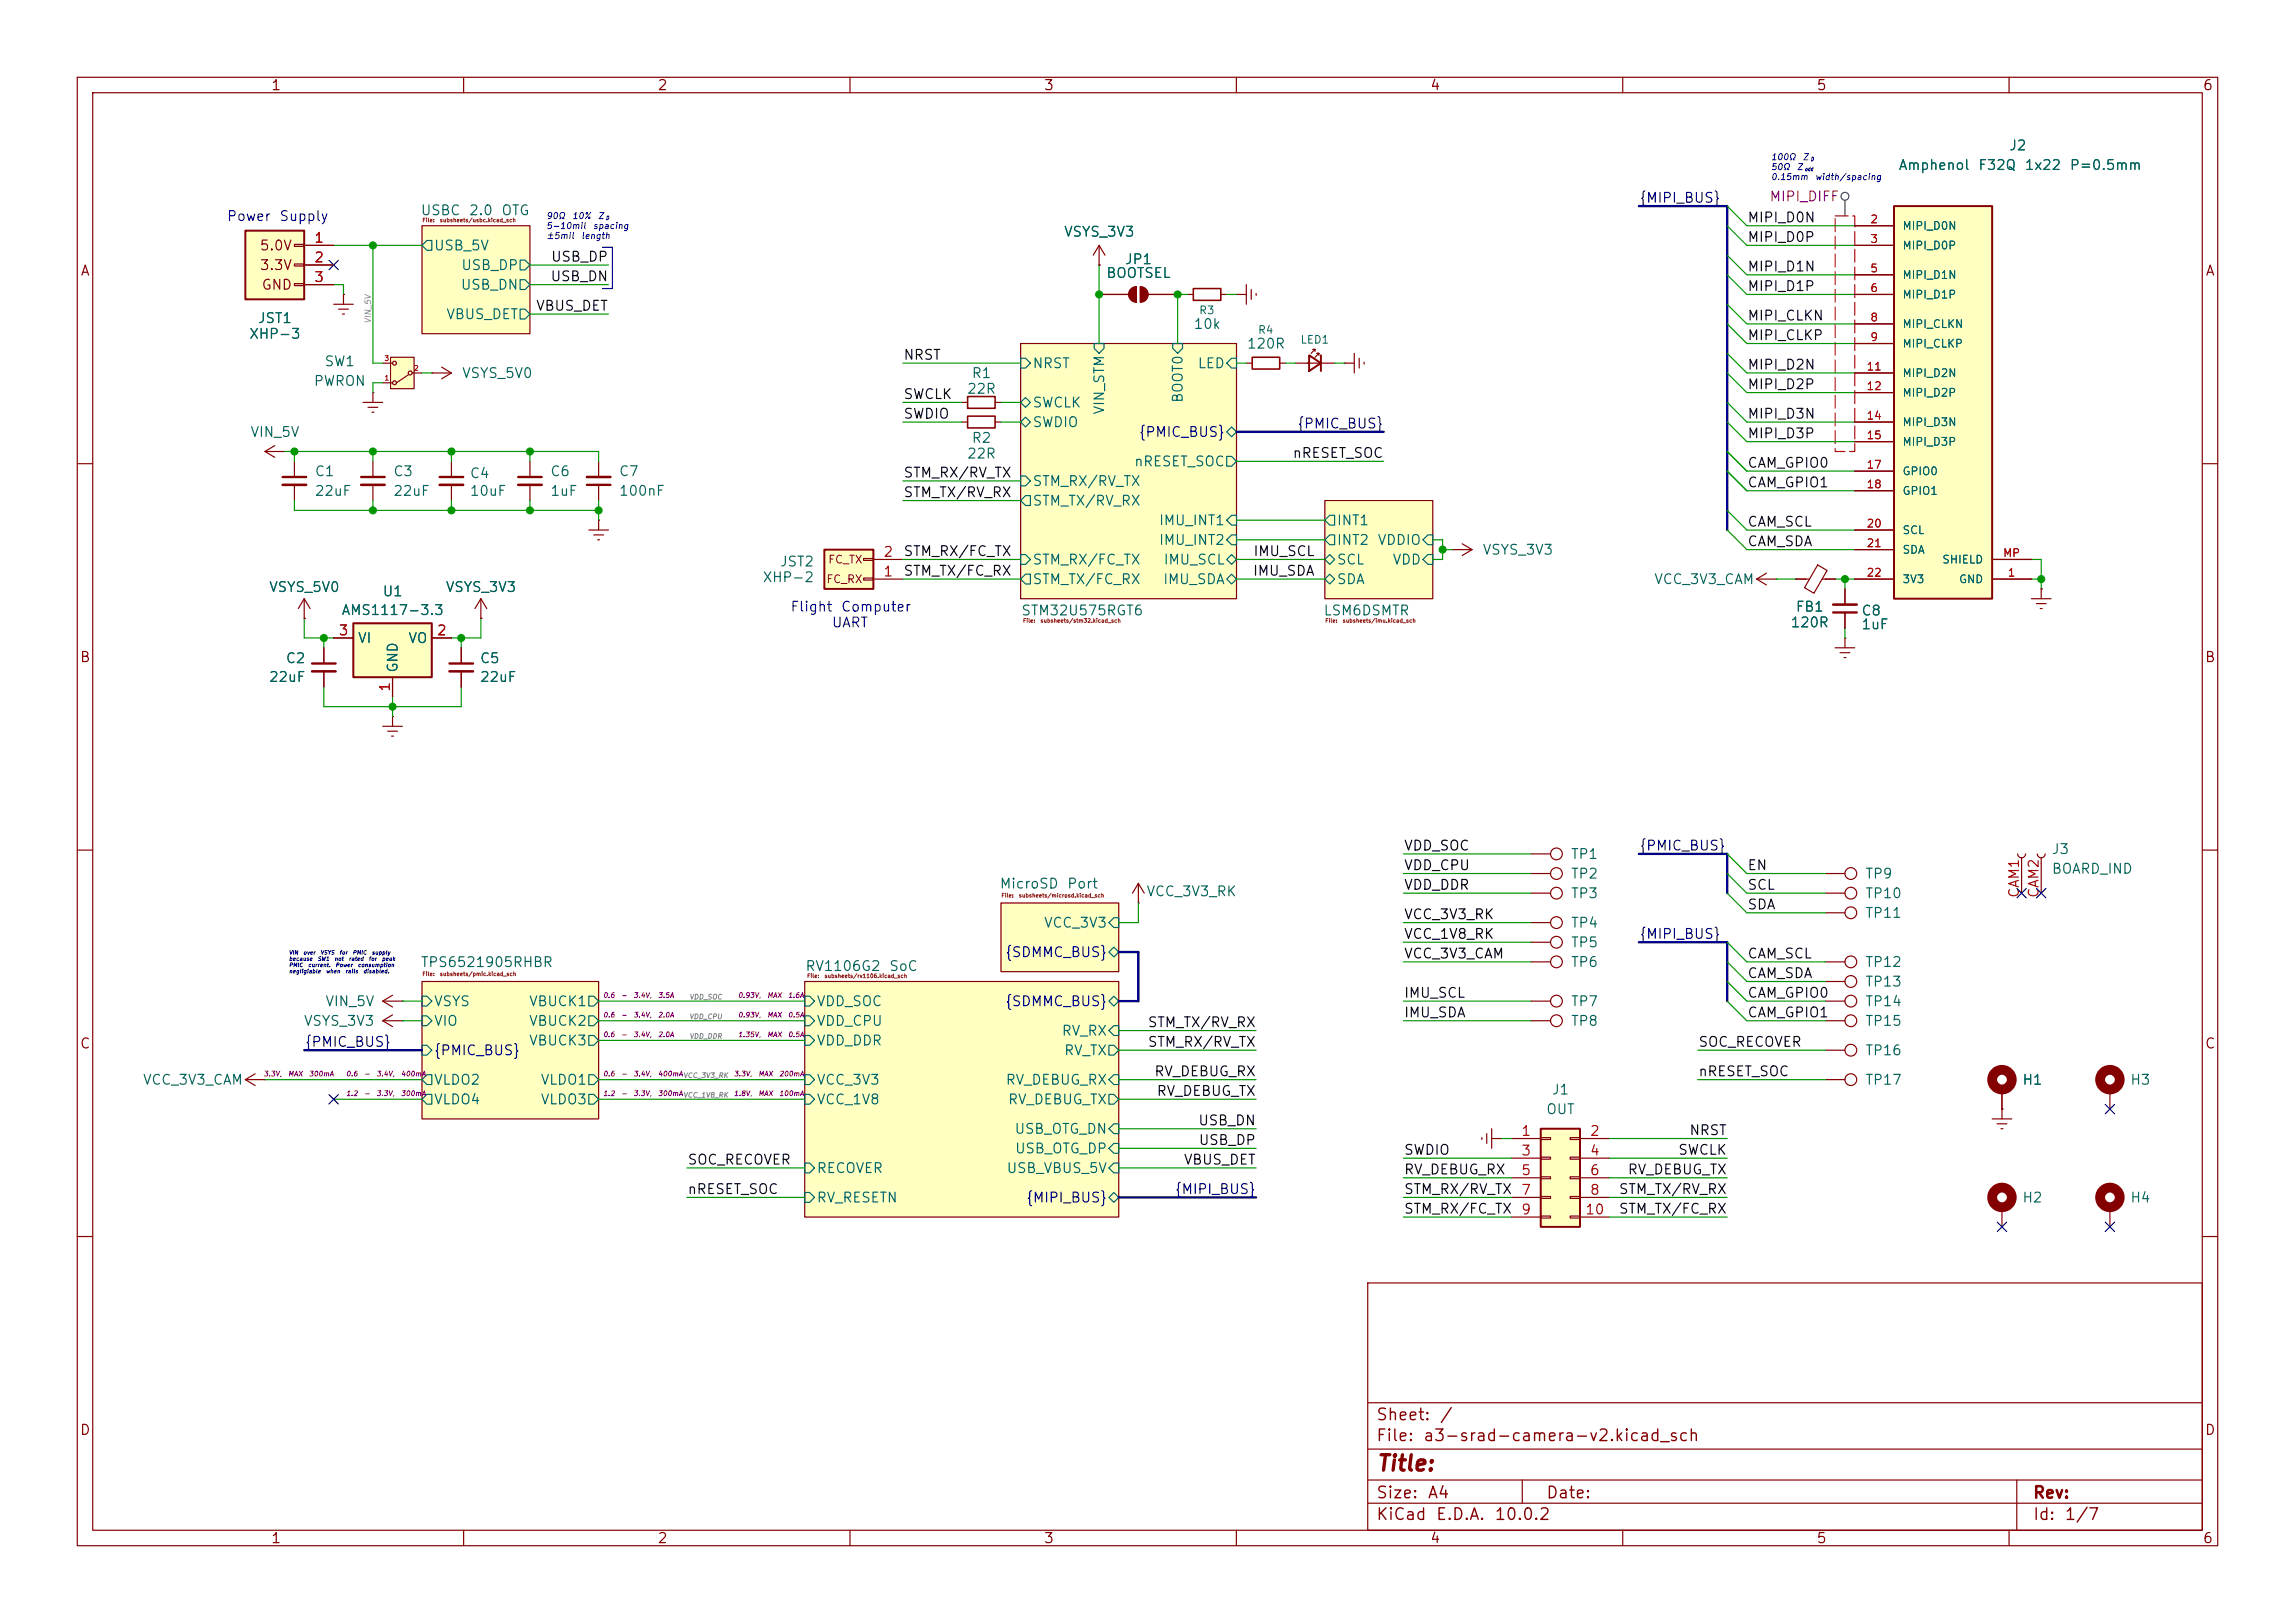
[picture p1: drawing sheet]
<svg xmlns="http://www.w3.org/2000/svg" width="297mm" height="210mm" viewBox="0 0 297 210" stroke-linecap="round" stroke-linejoin="round" font-family="sans-serif">
<defs><g id="words">
<text font-size="2" fill="#840000" x="178" y="190.8">Title:</text>
<g font-size="1.5" fill="#840000">
<text x="178" y="184.2">Sheet:</text>
<text x="186.2" y="184.2">/</text>
<text x="178" y="186.9">File:</text>
<text x="184.1" y="186.9">a3-srad-camera-v2.kicad_sch</text>
<text x="178" y="197.1">KiCad</text>
<text x="178" y="194.3">Size:</text>
<text x="184.7" y="194.3">A4</text>
<text x="185.7" y="197.1">E.D.A.</text>
<text x="193.3" y="197.1">10.0.2</text>
<text x="200" y="194.3">Date:</text>
<text x="263" y="194.3">Rev:</text>
<text x="263" y="197.1">Id:</text>
<text x="267.1" y="197.1">1/7</text>
</g>
<g font-size="1.3" fill="#840000">
<text x="35" y="12">1</text>
<text x="85" y="12">2</text>
<text x="135" y="12">3</text>
<text x="185" y="12">4</text>
<text x="235" y="12">5</text>
<text x="285" y="12">6</text>
<text x="10.3" y="36">A</text>
<text x="33.5" y="35.3">3.3V</text>
<text x="33.5" y="32.7">5.0V</text>
<text x="285.3" y="36">A</text>
<text x="33.8" y="37.8">GND</text>
<text x="10.3" y="86">B</text>
<text x="285.3" y="86">B</text>
<text x="10.3" y="136">C</text>
<text x="285.3" y="136">C</text>
<text x="10.3" y="186">D</text>
<text x="285.3" y="186">D</text>
<text x="35" y="200">1</text>
<text x="85" y="200">2</text>
<text x="135" y="200">3</text>
<text x="185" y="200">4</text>
<text x="235" y="200">5</text>
<text x="285" y="200">6</text>
</g>
<g font-size="1.3" fill="#006464">
<text x="245.6" y="22.3">Amphenol</text>
<text x="255.9" y="22.3">F32Q</text>
<text x="259.9" y="19.8">J2</text>
<text x="261.9" y="22.3">1x22</text>
<text x="267.8" y="22.3">P=0.5mm</text>
<text x="54.4" y="28.2">USBC</text>
<text x="60.6" y="28.2">2.0</text>
<text x="64.8" y="28.2">OTG</text>
<text x="56.1" y="32.7">USB_5V</text>
<text x="59.6" y="35.3">USB_DP</text>
<text x="137.6" y="30.9">VSYS_3V3</text>
<text x="145.5" y="34.5">JP1</text>
<text x="57.7" y="41.6">VBUS_DET</text>
<text x="59.5" y="37.8">USB_DN</text>
<text x="143.1" y="36.3">BOOTSEL</text>
<text x="32.2" y="44.2">XHP-3</text>
<text x="33.3" y="42.1">JST1</text>
<text x="41.9" y="47.7">SW1</text>
<text x="133.5" y="48">NRST</text>
<text x="154.4" y="42.9">10k</text>
<text x="154.9" y="48">LED</text>
<text x="161.3" y="45.4">120R</text>
<text x="40.5" y="50.2">PWRON</text>
<text x="59.7" y="49.2">VSYS_5V0</text>
<text x="125.1" y="51.3">22R</text>
<text x="125.7" y="49.2">R1</text>
<text x="133.5" y="53">SWCLK</text>
<text x="143.2" y="53.7" transform="rotate(-90 143.2 53.7)">VIN_STM</text>
<text x="153.4" y="52.2" transform="rotate(-90 153.4 52.2)">BOOT0</text>
<text x="32.3" y="56.9">VIN_5V</text>
<text x="125.1" y="59.6">22R</text>
<text x="125.7" y="57.6">R2</text>
<text x="133.5" y="55.6">SWDIO</text>
<text x="40.6" y="61.9">C1</text>
<text x="40.6" y="64.5">22uF</text>
<text x="50.8" y="61.9">C3</text>
<text x="50.8" y="64.5">22uF</text>
<text x="60.7" y="62.2">C4</text>
<text x="60.7" y="64.5">10uF</text>
<text x="71.1" y="61.9">C6</text>
<text x="71.1" y="64.5">1uF</text>
<text x="80" y="61.9">C7</text>
<text x="80" y="64.5">100nF</text>
<text x="133.5" y="63.2">STM_RX/RV_TX</text>
<text x="133.5" y="65.7">STM_TX/RV_RX</text>
<text x="146.7" y="60.7">nRESET_SOC</text>
<text x="149.9" y="68.3">IMU_INT1</text>
<text x="149.9" y="70.8">IMU_INT2</text>
<text x="172.9" y="68.3">INT1</text>
<text x="172.9" y="70.8">INT2</text>
<text x="178.2" y="70.8">VDDIO</text>
<text x="34.7" y="76.9">VSYS_5V0</text>
<text x="49.4" y="77.5">U1</text>
<text x="57.6" y="76.9">VSYS_3V3</text>
<text x="98.6" y="75.6">XHP-2</text>
<text x="100.8" y="73.6">JST2</text>
<text x="133.5" y="73.4">STM_RX/FC_TX</text>
<text x="133.5" y="75.9">STM_TX/FC_RX</text>
<text x="150.4" y="75.9">IMU_SDA</text>
<text x="150.5" y="73.4">IMU_SCL</text>
<text x="172.9" y="73.4">SCL</text>
<text x="172.9" y="75.9">SDA</text>
<text x="180.1" y="73.4">VDD</text>
<text x="191.8" y="72.1">VSYS_3V3</text>
<text x="214" y="75.9">VCC_3V3_CAM</text>
<text x="44.1" y="79.9">AMS1117-3.3</text>
<text x="46.2" y="83.5">VI</text>
<text x="52.7" y="83.5">VO</text>
<text x="132.1" y="79.9">STM32U575RGT6</text>
<text x="171.2" y="79.9">LSM6DSMTR</text>
<text x="231.6" y="81.5">120R</text>
<text x="232.3" y="79.5">FB1</text>
<text x="240.8" y="80">C8</text>
<text x="240.8" y="81.7">1uF</text>
<text x="34.7" y="88.5">22uF</text>
<text x="36.9" y="86.1">C2</text>
<text x="51.8" y="87.1" transform="rotate(-90 51.8 87.1)">GND</text>
<text x="62" y="86.1">C5</text>
<text x="62" y="88.5">22uF</text>
<text x="203.2" y="111.5">TP1</text>
<text x="265.4" y="110.8">J3</text>
<text x="265.4" y="113.4">BOARD_IND</text>
<text x="129.3" y="115.3">MicroSD</text>
<text x="138" y="115.3">Port</text>
<text x="148.3" y="116.3">VCC_3V3_RK</text>
<text x="203.2" y="114">TP2</text>
<text x="203.2" y="116.5">TP3</text>
<text x="241.3" y="114">TP9</text>
<text x="241.3" y="119.1">TP11</text>
<text x="241.3" y="116.5">TP10</text>
<text x="54.4" y="125.5">TPS6521905RHBR</text>
<text x="104.1" y="126">RV1106G2</text>
<text x="115" y="126">SoC</text>
<text x="135" y="120.4">VCC_3V3</text>
<text x="203.2" y="120.4">TP4</text>
<text x="203.2" y="125.4">TP6</text>
<text x="203.2" y="122.9">TP5</text>
<text x="241.3" y="125.4">TP12</text>
<text x="42" y="130.5">VIN_5V</text>
<text x="56.1" y="130.5">VSYS</text>
<text x="68.4" y="130.5">VBUCK1</text>
<text x="105.6" y="130.5">VDD_SOC</text>
<text x="203.2" y="130.5">TP7</text>
<text x="241.3" y="128">TP13</text>
<text x="241.3" y="130.5">TP14</text>
<text x="39.2" y="133.1">VSYS_3V3</text>
<text x="56.1" y="133.1">VIO</text>
<text x="68.4" y="133.1">VBUCK2</text>
<text x="68.4" y="135.6">VBUCK3</text>
<text x="105.6" y="133.1">VDD_CPU</text>
<text x="105.6" y="135.6">VDD_DDR</text>
<text x="137.3" y="134.3">RV_RX</text>
<text x="137.6" y="136.9">RV_TX</text>
<text x="203.2" y="133.1">TP8</text>
<text x="241.3" y="133.1">TP15</text>
<text x="241.3" y="136.9">TP16</text>
<text x="18.4" y="140.7">VCC_3V3_CAM</text>
<text x="56.1" y="140.7">VLDO2</text>
<text x="56.1" y="143.2">VLDO4</text>
<text x="69.9" y="140.7">VLDO1</text>
<text x="69.9" y="143.2">VLDO3</text>
<text x="105.6" y="140.7">VCC_3V3</text>
<text x="105.6" y="143.2">VCC_1V8</text>
<text x="130.1" y="140.7">RV_DEBUG_RX</text>
<text x="130.4" y="143.2">RV_DEBUG_TX</text>
<text x="200.7" y="141.9">J1</text>
<text x="241.3" y="140.7">TP17</text>
<text x="261.6" y="140.7">H1</text>
<text x="275.6" y="140.7">H3</text>
<text x="131.2" y="147">USB_OTG_DN</text>
<text x="131.3" y="149.6">USB_OTG_DP</text>
<text x="200" y="144.5">OUT</text>
<text x="105.6" y="155.9">RV_RESETN</text>
<text x="105.6" y="152.1">RECOVER</text>
<text x="130.2" y="152.1">USB_VBUS_5V</text>
<text x="261.6" y="155.9">H2</text>
<text x="275.6" y="155.9">H4</text>
</g>
<g font-size="1.3" fill="#0000c2">
<text x="29.3" y="28.9">Power</text>
<text x="36.1" y="28.9">Supply</text>
<text x="102.2" y="79.5">Flight</text>
<text x="107.6" y="81.5">UART</text>
<text x="108.8" y="79.5">Computer</text>
</g>
<g font-size="1.3" fill="#000084">
<text x="212.1" y="26.5">{MIPI_BUS}</text>
<text x="147.3" y="56.9">{PMIC_BUS}</text>
<text x="167.8" y="55.8">{PMIC_BUS}</text>
<text x="212.1" y="110.4">{PMIC_BUS}</text>
<text x="130" y="124.2">{SDMMC_BUS}</text>
<text x="212.1" y="121.8">{MIPI_BUS}</text>
<text x="130" y="130.5">{SDMMC_BUS}</text>
<text x="39.4" y="135.8">{PMIC_BUS}</text>
<text x="56.1" y="136.9">{PMIC_BUS}</text>
<text x="132.7" y="155.9">{MIPI_BUS}</text>
<text x="152" y="154.8">{MIPI_BUS}</text>
</g>
<g font-size="1.3" fill="#0f0f0f">
<text x="226.1" y="29.1">MIPI_D0N</text>
<text x="71.2" y="34.2">USB_DP</text>
<text x="226.1" y="35.4">MIPI_D1N</text>
<text x="226.1" y="31.6">MIPI_D0P</text>
<text x="69.3" y="40.5">VBUS_DET</text>
<text x="71.2" y="36.7">USB_DN</text>
<text x="226.1" y="41.8">MIPI_CLKN</text>
<text x="226.1" y="38">MIPI_D1P</text>
<text x="116.8" y="46.9">NRST</text>
<text x="226.1" y="44.3">MIPI_CLKP</text>
<text x="116.8" y="51.9">SWCLK</text>
<text x="226.1" y="48.1">MIPI_D2N</text>
<text x="226.1" y="50.7">MIPI_D2P</text>
<text x="116.8" y="54.5">SWDIO</text>
<text x="167.2" y="59.6">nRESET_SOC</text>
<text x="226.1" y="54.5">MIPI_D3N</text>
<text x="226.1" y="57">MIPI_D3P</text>
<text x="116.8" y="64.6">STM_TX/RV_RX</text>
<text x="116.8" y="62.1">STM_RX/RV_TX</text>
<text x="226.1" y="60.8">CAM_GPIO0</text>
<text x="226.1" y="63.4">CAM_GPIO1</text>
<text x="226.1" y="71">CAM_SDA</text>
<text x="226.1" y="68.5">CAM_SCL</text>
<text x="116.8" y="74.8">STM_TX/FC_RX</text>
<text x="116.8" y="72.3">STM_RX/FC_TX</text>
<text x="162.1" y="74.8">IMU_SDA</text>
<text x="162.1" y="72.3">IMU_SCL</text>
<text x="226.1" y="112.9">EN</text>
<text x="226.1" y="118">SDA</text>
<text x="226.1" y="115.4">SCL</text>
<text x="226.1" y="124.3">CAM_SCL</text>
<text x="181.6" y="129.4">IMU_SCL</text>
<text x="181.6" y="132">IMU_SDA</text>
<text x="226.1" y="132">CAM_GPIO1</text>
<text x="226.1" y="126.9">CAM_SDA</text>
<text x="226.1" y="129.4">CAM_GPIO0</text>
<text x="148.4" y="133.2">STM_TX/RV_RX</text>
<text x="148.4" y="135.8">STM_RX/RV_TX</text>
<text x="219.7" y="135.8">SOC_RECOVER</text>
<text x="149.3" y="139.6">RV_DEBUG_RX</text>
<text x="149.6" y="142.1">RV_DEBUG_TX</text>
<text x="219.7" y="139.6">nRESET_SOC</text>
<text x="155" y="145.9">USB_DN</text>
<text x="155" y="148.5">USB_DP</text>
<text x="181.6" y="149.7">SWDIO</text>
<text x="217.1" y="149.7">SWCLK</text>
<text x="218.5" y="147.2">NRST</text>
<text x="88.9" y="154.8">nRESET_SOC</text>
<text x="88.9" y="151">SOC_RECOVER</text>
<text x="153.1" y="151">VBUS_DET</text>
<text x="181.6" y="152.3">RV_DEBUG_RX</text>
<text x="181.6" y="154.8">STM_RX/RV_TX</text>
<text x="209.4" y="154.8">STM_TX/RV_RX</text>
<text x="210.6" y="152.3">RV_DEBUG_TX</text>
<text x="181.6" y="157.4">STM_RX/FC_TX</text>
<text x="209.4" y="157.4">STM_TX/FC_RX</text>
</g>
<text font-size="1.3" fill="#840084" x="228.9" y="26.4">MIPI_DIFF</text>
<g font-size="1.3" fill="#a90000">
<text x="40.6" y="31.7">1</text>
<text x="40.6" y="34.3">2</text>
<text x="40.6" y="36.8">3</text>
<text x="114.2" y="74.9">1</text>
<text x="114.2" y="72.4">2</text>
<text x="43.7" y="82.5">3</text>
<text x="56.4" y="82.5">2</text>
<text x="50.8" y="89.6" transform="rotate(-90 50.8 89.6)">1</text>
<text x="261.6" y="116.3" transform="rotate(-90 261.6 116.3)">CAM1</text>
<text x="264.1" y="116.3" transform="rotate(-90 264.1 116.3)">CAM2</text>
<text x="196.8" y="147.3">1</text>
<text x="196.8" y="149.8">3</text>
<text x="205.7" y="147.3">2</text>
<text x="205.7" y="149.8">4</text>
<text x="196.8" y="152.4">5</text>
<text x="196.8" y="154.9">7</text>
<text x="205.7" y="152.4">6</text>
<text x="205.7" y="154.9">8</text>
<text x="196.8" y="157.5">9</text>
<text x="205.1" y="157.5">10</text>
</g>
<g font-size="1.3">
<text x="181.6" y="110.4">VDD_SOC</text>
<text x="181.6" y="112.9">VDD_CPU</text>
<text x="181.6" y="119.3">VCC_3V3_RK</text>
<text x="181.6" y="115.4">VDD_DDR</text>
<text x="181.6" y="124.3">VCC_3V3_CAM</text>
<text x="181.6" y="121.8">VCC_1V8_RK</text>
</g>
<g font-size="1" fill="#a90000">
<text x="242" y="29.1">2</text>
<text x="242" y="31.7">3</text>
<text x="242" y="35.5">5</text>
<text x="242" y="38">6</text>
<text x="242" y="41.8">8</text>
<text x="242" y="44.4">9</text>
<text x="241.5" y="48.2">11</text>
<text x="241.5" y="50.7">12</text>
<text x="241.5" y="54.5">14</text>
<text x="241.5" y="57.1">15</text>
<text x="241.5" y="60.9">17</text>
<text x="241.5" y="63.4">18</text>
<text x="241.5" y="68.5">20</text>
<text x="241.5" y="71">21</text>
<text x="241.5" y="74.9">22</text>
<text x="259.1" y="72.3">MP</text>
<text x="259.7" y="74.9">1</text>
</g>
<g font-size="1" fill="#006464">
<text x="246.1" y="30">MIPI_D0N</text>
<text x="246.1" y="32.5">MIPI_D0P</text>
<text x="155.1" y="40.9">R3</text>
<text x="246.1" y="36.3">MIPI_D1N</text>
<text x="246.1" y="38.9">MIPI_D1P</text>
<text x="162.7" y="43.4">R4</text>
<text x="168.2" y="44.7">LED1</text>
<text x="246.1" y="42.7">MIPI_CLKN</text>
<text x="246.1" y="45.2">MIPI_CLKP</text>
<text x="246.1" y="49">MIPI_D2N</text>
<text x="246.1" y="51.6">MIPI_D2P</text>
<text x="246.1" y="55.4">MIPI_D3N</text>
<text x="246.1" y="57.9">MIPI_D3P</text>
<text x="246.1" y="61.7">GPIO0</text>
<text x="246.1" y="64.3">GPIO1</text>
<text x="246.1" y="69.4">SCL</text>
<text x="246.1" y="71.9">SDA</text>
<text x="246.1" y="75.7">3V3</text>
<text x="251.3" y="73.2">SHIELD</text>
<text x="253.4" y="75.7">GND</text>
</g>
<g font-size="1" fill="#840000">
<text x="106.9" y="75.7">FC_RX</text>
<text x="107.1" y="73.2">FC_TX</text>
</g>
<g font-size=".8" fill="#0000c2">
<text x="229.1" y="20.9">100Ω</text>
<text x="229.1" y="22.2">50Ω</text>
<text x="229.1" y="23.5">0.15mm</text>
<text x="232.5" y="22.2">Z</text>
<text x="233.2" y="20.9">Z</text>
<text x="234.8" y="23.5">width/spacing</text>
<text x="70.6" y="28.5">90Ω</text>
<text x="70.6" y="29.8">5-10mil</text>
<text x="74" y="28.5">10%</text>
<text x="76.7" y="29.8">spacing</text>
<text x="77.3" y="28.5">Z</text>
<text x="70.6" y="31.1">±5mil</text>
<text x="75.1" y="31.1">length</text>
</g>
<text font-size=".8" fill="#9c9c9c" x="48.2" y="41.9" transform="rotate(-90 48.2 41.9)">VIN_5V</text>
<g font-size=".6" fill="#a90000">
<text x="49.7" y="46.9">3</text>
<text x="49.7" y="49.4">1</text>
<text x="53.5" y="48.1">2</text>
</g>
<g font-size=".6" fill="#840084">
<text x="78" y="131.8">0.6</text>
<text x="78" y="129.3">0.6</text>
<text x="80.3" y="131.8">-</text>
<text x="80.3" y="129.3">-</text>
<text x="81.9" y="131.8">3.4V,</text>
<text x="81.9" y="129.3">3.4V,</text>
<text x="85.1" y="131.8">2.0A</text>
<text x="85.1" y="129.3">3.5A</text>
<text x="95.4" y="131.8">0.93V,</text>
<text x="95.4" y="129.3">0.93V,</text>
<text x="99.2" y="131.8">MAX</text>
<text x="99.2" y="129.3">MAX</text>
<text x="101.9" y="131.8">0.5A</text>
<text x="101.9" y="129.3">1.6A</text>
<text x="78" y="134.3">0.6</text>
<text x="80.3" y="134.3">-</text>
<text x="81.9" y="134.3">3.4V,</text>
<text x="85.1" y="134.3">2.0A</text>
<text x="95.4" y="134.3">1.35V,</text>
<text x="99.2" y="134.3">MAX</text>
<text x="101.9" y="134.3">0.5A</text>
<text x="34" y="139.4">3.3V,</text>
<text x="37.2" y="139.4">MAX</text>
<text x="39.9" y="139.4">300mA</text>
<text x="44.7" y="142">1.2</text>
<text x="44.7" y="139.4">0.6</text>
<text x="47" y="142">-</text>
<text x="47" y="139.4">-</text>
<text x="48.6" y="142">3.3V,</text>
<text x="48.6" y="139.4">3.4V,</text>
<text x="51.8" y="142">300mA</text>
<text x="51.8" y="139.4">400mA</text>
<text x="78" y="142">1.2</text>
<text x="78" y="139.4">0.6</text>
<text x="80.3" y="142">-</text>
<text x="80.3" y="139.4">-</text>
<text x="81.9" y="142">3.3V,</text>
<text x="81.9" y="139.4">3.4V,</text>
<text x="85.1" y="142">300mA</text>
<text x="85.1" y="139.4">400mA</text>
<text x="94.9" y="139.4">3.3V,</text>
<text x="94.9" y="142">1.8V,</text>
<text x="98.1" y="139.4">MAX</text>
<text x="98.1" y="142">MAX</text>
<text x="100.8" y="139.4">200mA</text>
<text x="100.8" y="142">100mA</text>
</g>
<g font-size=".6" fill="#848484">
<text x="89.2" y="129.5">VDD_SOC</text>
<text x="89.1" y="132">VDD_CPU</text>
<text x="89.2" y="134.6">VDD_DDR</text>
<text x="88.4" y="139.6">VCC_3V3_RK</text>
<text x="88.4" y="142.2">VCC_1V8_RK</text>
</g>
<g font-size=".5" fill="#0000c2">
<text x="233.5" y="22.2">odd</text>
<text x="234.3" y="21">D</text>
<text x="78.4" y="28.6">D</text>
<text x="37.3" y="123.6">VIN</text>
<text x="37.3" y="124.4">because</text>
<text x="37.3" y="125.2">PMIC</text>
<text x="39.2" y="123.6">over</text>
<text x="39.8" y="125.2">current.</text>
<text x="41" y="124.4">SW1</text>
<text x="41.4" y="123.6">VSYS</text>
<text x="43.2" y="124.4">not</text>
<text x="43.4" y="125.2">Power</text>
<text x="43.9" y="123.6">for</text>
<text x="45.1" y="124.4">rated</text>
<text x="45.6" y="123.6">PMIC</text>
<text x="46.2" y="125.2">consumption</text>
<text x="47.7" y="124.4">for</text>
<text x="48.1" y="123.6">supply</text>
<text x="49.4" y="124.4">peak</text>
<text x="37.3" y="126.1">negligiable</text>
<text x="42.1" y="126.1">when</text>
<text x="44.6" y="126.1">rails</text>
<text x="47" y="126.1">disabled.</text>
</g>
<g font-size=".5" fill="#725600">
<text x="54.6" y="28.9">File:</text>
<text x="56.9" y="28.9">subsheets/usbc.kicad_sch</text>
<text x="132.3" y="80.7">File:</text>
<text x="134.6" y="80.7">subsheets/stm32.kicad_sch</text>
<text x="171.4" y="80.7">File:</text>
<text x="173.7" y="80.7">subsheets/imu.kicad_sch</text>
<text x="129.5" y="116.2">File:</text>
<text x="131.8" y="116.2">subsheets/microsd.kicad_sch</text>
<text x="54.6" y="126.4">File:</text>
<text x="56.9" y="126.4">subsheets/pmic.kicad_sch</text>
<text x="104.4" y="126.7">File:</text>
<text x="106.6" y="126.7">subsheets/rv1106.kicad_sch</text>
</g>
</g></defs>
<g fill="none" stroke="#840000" stroke-width=".15">
<path d="M10 10h277v190h-277zM12 12h273v186h-273zM60 10v2M110 10v2M160 10v2M210 10v2M260 10v2M43.2 39.4h2.5M44.4 38.1h.1M44.4 38.1v1.3M54.6 29.2h14v14h-14zM142.2 38.1h3.8"/>
<path d="M147.1 37.1v2M147.6 37.1v2M148.6 38.1h3.8M160 38.1h.1M160 38.1h1.3M161.3 36.8v2.6M161.9 37.5v1.2M162.6 38v.2M43.8 40h1.3M44.3 40.6h.3M47 52.1h2.5M47.6 52.7h1.3"/>
<path d="M48.1 53.3h.3M48.3 50.8h.1M48.3 50.8v1.3M124.5 54.6h.7M128.8 54.6h.7M132.1 44.5h27.9v33h-27.9zM161.3 47h.8M165.6 47h.8M167.6 47h5.1M170.2 45.5v-.3h-.3h.3l-.5 .5M170.7 46v-.3h-.3h.3l-.5 .5M174 47h.1"/>
<path d="M174 47h1.3M175.3 45.7v2.6M175.9 46.4v1.2M176.5 46.9v.2M10 60h2M171.4 64.8h14v12.7h-14zM188 71.1h.1M188 71.1h2.5M189.2 70.4l1.3 .7M190.5 71.1l-1.3 .8M238.8 76.2v2M238.8 79.2v2.1"/>
<path d="M285 60h2M10 110h2M129.5 116.8h15.3v8.9h-15.3zM147.3 116.8h.1M147.3 114.3l-.7 1.3M147.3 114.3l.8 1.3M147.3 114.3v2.5M236.2 113h2.6M236.2 118.1h2.6M285 110h2M54.6 127h22.9v17.8h-22.9zM104.1 127h40.7v30.5h-40.7z"/>
<path d="M236.2 124.5h2.6M10 160h2M177 166h108v32h-108zM285 160h2M60 198v2M110 198v2M160 198v2M177 194.5h108M177 191.5h108M177 187.5h108M177 181.5h108M197 191.5v3"/>
<path d="M210 198v2M260 198v2M261 191.5v6.5"/>
<circle cx="239.5" cy="118.1" r=".76"/>
<circle cx="239.5" cy="113" r=".76"/>
<circle cx="239.5" cy="124.5" r=".76"/>
</g>
<g fill="#ffffc2" stroke="#ffffc2" stroke-width=".13">
<path d="M54.6 127h22.9v17.8h-22.9z"/>
<path d="M54.6 29.2h14v14h-14z"/>
<path d="M129.5 116.8h15.3v8.9h-15.3z"/>
<path d="M104.1 127h40.7v30.5h-40.7z"/>
<path d="M171.4 64.8h14v12.7h-14z"/>
<path d="M132.1 44.5h27.9v33h-27.9z"/>
</g>
<g fill="none" stroke="#006464" stroke-width=".15">
<path d="M55.2 31.1h.7v1.3h-.7l-.6-.6zM67.3 36.2h.6l.7 .6-.7 .7h-.6zM67.3 33.7h.6l.7 .6-.7 .6h-.6zM67.3 40h.6l.7 .6-.7 .7h-.6zM132.1 46.4h.6l.6 .6-.6 .6h-.6zM132.7 51.4l.6 .7-.6 .6-.6-.6zM132.7 54l.6 .6-.6 .6-.6-.6zM141.6 44.5h1.3v.6l-.7 .6-.6-.6zM151.8 44.5h1.2v.6l-.6 .6-.6-.6zM158.7 55.9l.7-.7 .6 .7-.6 .6zM158.7 59.1h.7l.6 .6-.6 .6h-.7zM159.4 46.4h.6v1.2h-.6l-.7-.6z"/>
<path d="M132.1 61.6h.6l.6 .6-.6 .7h-.6zM132.1 71.8h.6l.6 .6-.6 .6h-.6zM132.7 64.1h.6v1.3h-.6l-.6-.6zM132.7 74.3h.6v1.3h-.6l-.6-.7zM159.4 71.8l.6 .6-.6 .6-.7-.6zM159.4 74.3l.6 .6-.6 .7-.7-.7zM159.4 66.7h.6v1.2h-.6l-.7-.6zM159.4 69.2h.6v1.3h-.6l-.7-.6zM172.1 66.7h.6v1.2h-.6l-.7-.6zM172.1 69.2h.6v1.3h-.6l-.7-.6zM172.1 71.8l.6 .6-.6 .6-.7-.6zM172.1 74.3l.6 .6-.6 .7-.7-.7z"/>
<path d="M184.8 71.8h.6v1.2h-.6l-.7-.6zM184.8 69.2h.6v1.3h-.6l-.7-.6zM144.1 118.7h.7v1.3h-.7l-.6-.6zM54.6 135.3h.6l.7 .6-.7 .6h-.6zM54.6 128.9h.6l.7 .6-.7 .7h-.6zM54.6 131.4h.6l.7 .7-.7 .6h-.6zM55.2 139.1h.7v1.2h-.7l-.6-.6zM76.2 128.9h.6l.7 .6-.7 .7h-.6zM76.2 131.4h.6l.7 .7-.7 .6h-.6zM76.2 134h.6l.7 .6-.7 .7h-.6zM76.2 139.1h.6l.7 .6-.7 .6h-.6zM104.1 139.1h.7l.6 .6-.6 .6h-.7z"/>
<path d="M104.1 131.4h.7l.6 .7-.6 .6h-.7zM104.1 134h.7l.6 .6-.6 .7h-.7zM104.1 128.9h.7l.6 .6-.6 .7h-.7zM143.5 123.2l.6-.6 .7 .6-.7 .6zM143.5 135.3h.6l.7 .6-.7 .6h-.6zM143.5 129.5l.6-.6 .7 .6-.7 .7zM144.1 132.7h.7v1.3h-.7l-.6-.6zM144.1 139.1h.7v1.2h-.7l-.6-.6zM55.2 141.6h.7v1.3h-.7l-.6-.7zM76.2 141.6h.6l.7 .6-.7 .7h-.6zM104.1 141.6h.7l.6 .6-.6 .7h-.7zM104.1 154.3h.7l.6 .6-.6 .7h-.7z"/>
<path d="M104.1 150.5h.7l.6 .6-.6 .7h-.7zM143.5 154.9l.6-.6 .7 .6-.7 .7zM143.5 141.6h.6l.7 .6-.7 .7h-.6zM144.1 145.4h.7v1.3h-.7l-.6-.6zM144.1 148h.7v1.2h-.7l-.6-.6zM144.1 150.5h.7v1.3h-.7l-.6-.7z"/>
</g>
<path d="M125.2 53.8h3.6v1.6h-3.6zM162.1 46.2h3.5v1.6h-3.5z" fill="none" stroke="#840000" stroke-width=".2"/>
<path d="M237.2 79.2h3.1" fill="none" stroke="#840000" stroke-width=".3"/>
<path d="M237.2 78.2h3.1" fill="none" stroke="#840000" stroke-width=".33"/>
<g fill="#840000" stroke="#840000" stroke-width=".15">
<path d="M146.3 37.4l.4-.3h.4v2a1.02 1.02 0 0 1-1-.6 1.02 1.02 0 0 1 .2-1.1z"/>
<path d="M147.6 37.1a1.02 1.02 0 0 1 1 1 1.02 1.02 0 0 1-1 1z"/>
</g>
<path d="M169.4 46l1.5 1-1.5 1zM170.9 46v2" fill="none" stroke="#840000" stroke-width=".25"/>
<path d="M50.5 46.2h3.1v4.1h-3.1z" fill="#ffffc2"/>
<g fill="none" stroke="#840000" stroke-width=".15">
<path d="M49.5 49.5h1.3M49.5 47h1.3M50.5 46.2h3.1v4.1h-3.1zM52.8 48.5l-1.5 1M53.3 48.3h1.3M58.4 59.7v2M68.6 59.7v2M77.5 59.7v2M39.4 77.5l-.8 1.2M39.4 77.5l.7 1.2M39.4 77.5v2.5M58.4 62.7v2.1"/>
<path d="M62.2 77.5l-.7 1.2M62.2 77.5l.8 1.2M62.2 77.5v2.5M68.6 62.7v2.1M76.2 68.6h2.5M76.8 69.2h1.3M77.3 69.9h.3M77.5 67.3h.1M77.5 62.7v2.1M77.5 67.3v1.3M232.4 74.9h1.8M235.2 73.1l1.2 .7-1.7 3-1.2-.8z"/>
<path d="M235.8 74.9h1.7M262.9 77.5h2.5M263.5 78.1h1.3M264 78.7h.3M264.2 76.2h.1M264.2 76.2v1.3M39.4 80h.1M41.9 83.8v2.1M41.9 86.9v2M62.2 80h.1M237.5 83.8h2.5M238.1 84.5h1.3"/>
<path d="M238.6 85.1h.3M238.8 82.6h.1M238.8 82.6v1.2M236.2 115.6h2.6"/>
<circle cx="51.1" cy="49.5" r=".25"/>
<circle cx="51.1" cy="47" r=".25"/>
<circle cx="53.1" cy="48.3" r=".25"/>
<circle cx="239.5" cy="115.6" r=".76"/>
</g>
<path d="M56.9 61.7h3M67.1 61.7h3M75.9 62.7h3.1M40.4 85.9h3" fill="none" stroke="#840000" stroke-width=".3"/>
<path d="M56.9 62.7h3M67.1 62.7h3M75.9 61.7h3.1M40.4 86.9h3" fill="none" stroke="#840000" stroke-width=".33"/>
<path d="M45.7 80.6h10.2v7h-10.2z" fill="#ffffc2"/>
<path d="M45.7 80.6h10.2v7h-10.2z" fill="none" stroke="#840000" stroke-width=".25"/>
<g fill="none" stroke="#840000" stroke-width=".15">
<path d="M38.1 59.7v2M48.3 59.7v2M124.5 52.1h.7M128.8 52.1h.7M38.1 62.7v2.1M48.3 62.7v2.1M43.2 82.6h2.5M50.8 87.6v2.6M55.9 82.6h2.5M59.7 83.8v2.1M59.7 86.9v2M198.1 119.4h2.6"/>
<path d="M198.1 124.5h2.6M236.2 127h2.6M236.2 139.7h2.6M236.2 132.1h2.6M236.2 129.5h2.6M236.2 135.9h2.6"/>
<circle cx="201.4" cy="119.4" r=".76"/>
<circle cx="201.4" cy="124.5" r=".76"/>
<circle cx="239.5" cy="135.9" r=".76"/>
<circle cx="239.5" cy="129.5" r=".76"/>
<circle cx="239.5" cy="132.1" r=".76"/>
<circle cx="239.5" cy="127" r=".76"/>
<circle cx="239.5" cy="139.7" r=".76"/>
</g>
<path d="M125.2 51.3h3.6v1.5h-3.6z" fill="none" stroke="#840000" stroke-width=".2"/>
<path d="M36.6 61.7h3M46.7 61.7h3.1M58.2 85.9h3" fill="none" stroke="#840000" stroke-width=".3"/>
<path d="M36.6 62.7h3M46.7 62.7h3.1M58.2 86.9h3" fill="none" stroke="#840000" stroke-width=".33"/>
<path d="M199.4 146.1h5.1v12.7h-5.1z" fill="#ffffc2"/>
<path d="M199.4 146.1h5.1v12.7h-5.1z" fill="none" stroke="#840000" stroke-width=".25"/>
<g fill="none" stroke="#840000" stroke-width=".15">
<path d="M198.1 132.1h2.6M195.6 147.3h3.8M195.6 149.9h3.8M195.6 152.4h3.8M195.6 154.9h3.8M195.6 157.5h3.8M199.4 147.2h1.3v.2h-1.3zM199.4 149.7h1.3v.3h-1.3zM199.4 152.3h1.3v.2h-1.3zM199.4 154.8h1.3v.3h-1.3zM199.4 157.4h1.3v.2h-1.3zM203.2 147.2h1.3v.2h-1.3z"/>
<path d="M203.2 149.7h1.3v.3h-1.3zM203.2 152.3h1.3v.2h-1.3zM203.2 154.8h1.3v.3h-1.3zM203.2 157.4h1.3v.2h-1.3zM204.5 147.3h3.8M204.5 149.9h3.8M204.5 152.4h3.8M204.5 154.9h3.8M204.5 157.5h3.8"/>
<circle cx="201.4" cy="132.1" r=".76"/>
</g>
<path d="M106.7 71.1h6.3v5.1h-6.3z" fill="#ffffc2"/>
<path d="M106.7 71.1h6.3v5.1h-6.3z" fill="none" stroke="#840000" stroke-width=".25"/>
<g fill="none" stroke="#840000" stroke-width=".15">
<path d="M153.7 38.1h.7M158 38.1h.7M111.8 74.8h1.2v.3h-1.2zM111.8 72.3h1.2v.2h-1.2zM113 74.9h3.8M113 72.4h3.8M31.7 139.7l1.3 .8M31.7 139.7h2.6M33 138.9l-1.3 .8M34.3 139.7h.1M49.5 132.1l1.3 .7M49.5 132.1h2.6"/>
<path d="M50.8 131.3l-1.3 .8M52.1 132.1h.1M198.1 121.9h2.6M191.8 147.2v.2M192.4 146.7v1.3M193 147.3h1.3M193 146.1v2.5M194.3 147.3h.1"/>
<circle cx="201.4" cy="121.9" r=".76"/>
</g>
<path d="M154.4 37.3h3.6v1.6h-3.6z" fill="none" stroke="#840000" stroke-width=".2"/>
<path d="M245.1 26.7h12.7v50.8h-12.7z" fill="#ffffc2"/>
<path d="M245.1 26.7h12.7v50.8h-12.7z" fill="none" stroke="#840000" stroke-width=".25"/>
<g fill="none" stroke="#840000" stroke-width=".15">
<path d="M142.2 34.3h.1M142.2 31.8l-.7 1.2M142.2 31.8l.8 1.2M142.2 31.8v2.5M240 29.2h5.1M240 31.8h5.1M240 35.6h5.1M240 38.1h5.1M55.9 48.3h.1M55.9 48.3h2.5M57.1 47.5l1.3 .8M58.4 48.3l-1.3 .7"/>
<path d="M240 41.9h5.1M240 44.5h5.1M240 48.3h5.1M240 50.8h5.1M240 54.6h5.1M240 57.2h5.1M227.3 74.9h2.6M227.3 74.9l1.3 .8M228.6 74.2l-1.3 .7M229.9 74.9h.1M240 74.9h5.1M240 61h5.1"/>
<path d="M240 63.5h5.1M240 68.6h5.1M240 71.1h5.1M257.8 74.9h5.1M257.8 72.4h5.1M49.5 94h2.6M50.2 94.6h1.2M50.7 95.3h.2M50.8 92.7h.1M50.8 92.7v1.3M198.1 110.5h2.6M198.1 113h2.6"/>
<path d="M198.1 115.6h2.6M49.5 129.5l1.3 .8M49.5 129.5h2.6M50.8 128.8l-1.3 .7M52.1 129.5h.1M198.1 129.5h2.6M257.8 144.8h2.5M258.4 145.4h1.3M259 146.1h.2M259.1 143.5h.1M259.1 143.5v1.3M273 141v2.5"/>
<path d="M273 156.2v2.6"/>
<circle cx="201.4" cy="110.5" r=".76"/>
<circle cx="201.4" cy="113" r=".76"/>
<circle cx="201.4" cy="115.6" r=".76"/>
<circle cx="201.4" cy="129.5" r=".76"/>
</g>
<g fill="none" stroke="#840000" stroke-width="1.3">
<circle cx="273.1" cy="139.7" r="1.27"/>
<circle cx="273.1" cy="154.9" r="1.27"/>
</g>
<path d="M31.7 29.8h7.7v8.9h-7.7z" fill="#ffffc2"/>
<path d="M31.7 29.8h7.7v8.9h-7.7z" fill="none" stroke="#840000" stroke-width=".25"/>
<g fill="none" stroke="#840000" stroke-width=".15">
<path d="M38.1 36.7h1.3v.3h-1.3zM38.1 34.2h1.3v.2h-1.3zM38.1 31.6h1.3v.3h-1.3zM39.4 31.8h3.8M39.4 34.3h3.8M39.4 36.8h3.8M44.4 38.1h.1M142.2 34.3h.1M142.2 38.1h3.8M148.6 38.1h3.8M240 31.8h5.1M240 38.1h5.1"/>
<path d="M240 29.2h5.1M240 35.6h5.1M34.3 58.4l1.3 .8M34.3 58.4h2.5M35.6 57.7l-1.3 .7M36.8 58.4h.1M240 41.9h5.1M240 44.5h5.1M240 48.3h5.1M240 50.8h5.1M240 54.6h5.1M240 57.2h5.1"/>
<path d="M232.4 74.9h1.3M236.2 74.9h1.3M238.8 76.2v2M238.8 79.2v2.1M240 74.9h5.1M240 61h5.1M240 63.5h5.1M240 68.6h5.1M240 71.1h5.1M257.8 74.9h5.1M257.8 72.4h5.1M264.2 76.2h.1"/>
<path d="M39.4 80h.1M41.9 83.8v2.1M41.9 86.9v2M43.2 82.6h2.5M50.8 87.6v2.6M55.9 82.6h2.5M59.7 83.8v2.1M59.7 86.9v2M62.2 80h.1M261.1 110.5a.51 .51 0 0 0 .5 .5 .51 .51 0 0 0 .5-.5M261.6 111v4.6M263.7 110.5a.51 .51 0 0 0 .5 .5 .51 .51 0 0 0 .5-.5"/>
<path d="M264.2 111v4.6M259.1 143.5h.1M259.1 141v2.5M259.1 156.2v2.6"/>
</g>
<g fill="none" stroke="#840000" stroke-width="1.3">
<circle cx="259.1" cy="139.7" r="1.27"/>
<circle cx="259.1" cy="154.9" r="1.27"/>
</g>
<g fill="none" stroke="#484848" stroke-width=".15">
<path d="M238.8 25.9v2"/>
<circle cx="238.8" cy="25.4" r=".51"/>
</g>
<path d="M237.5 27.9h2.5v30.5h-2.5v-30.5" fill="none" stroke="#f00" stroke-width=".15" stroke-dasharray="1.7 .6"/>
<path d="M78 32h1.2v5.3h-1.2" fill="none" stroke="#0000c2" stroke-width=".15"/>
<path d="M212.1 26.7h11.4v41.9M160 55.9h19.1M212.1 110.5h11.4v5.1M39.4 135.9h15.2M144.8 123.2h2.5v6.3h-2.5M212.1 121.9h11.4v7.6M144.8 154.9h17.8" fill="none" stroke="#000084" stroke-width=".3"/>
<g fill="none" stroke="#009600" stroke-width=".15">
<path d="M43.2 36.8h1.2v1.3M43.2 31.8h11.4M48.3 31.8v15.2h1.2M68.6 34.3h10.1M68.6 36.8h10.1M142.2 34.3v10.2M153.7 38.1h-1.3v6.4M158.7 38.1h1.3M223.5 33l2.6 2.6h13.9M223.5 35.6l2.6 2.5h13.9M223.5 39.4l2.6 2.5h13.9M223.5 26.7l2.6 2.5h13.9"/>
<path d="M223.5 29.2l2.6 2.6h13.9M36.8 58.4h40.7v1.3M38.1 58.4v1.3M48.3 58.4v1.3M49.5 49.5h-1.2v1.3M54.6 48.3h1.3M58.4 58.4v1.3M68.6 58.4v1.3M68.6 40.6h10.1M116.8 54.6h7.7M116.8 47h15.3M116.8 52.1h7.7"/>
<path d="M129.5 54.6h2.6M129.5 52.1h2.6M160 47h1.3M160 59.7h19.1M166.4 47h1.2M172.7 47h1.3M223.5 45.7l2.6 2.6h13.9M223.5 52.1l2.6 2.5h13.9M223.5 54.6l2.6 2.6h13.9M223.5 48.3l2.6 2.5h13.9M223.5 58.4l2.6 2.6h13.9M223.5 41.9l2.6 2.6h13.9"/>
<path d="M38.1 64.8v1.2h39.4M48.3 64.8v1.2M58.4 64.8v1.2M68.6 64.8v1.2M77.5 64.8v2.5M116.8 74.9h15.3M116.8 72.4h15.3M116.8 62.2h15.3M116.8 64.8h15.3M160 74.9h11.4M160 72.4h11.4M160 67.3h11.4"/>
<path d="M160 69.9h11.4M185.4 69.9h1.3v2.5h-1.3M186.7 71.1h1.3M223.5 66l2.6 2.6h13.9M223.5 61l2.6 2.5h13.9M223.5 68.6l2.6 2.5h13.9M229.9 74.9h2.5M237.5 74.9h2.5M238.8 74.9v1.3M262.9 74.9h1.3M262.9 72.4h1.3v3.8M39.4 80v2.6h3.8"/>
<path d="M41.9 82.6v1.2M41.9 88.9v2.5h17.8v-2.5M50.8 90.2v2.5M59.7 82.6v1.2M62.2 80v2.6h-3.8M238.8 81.3v1.3M147.3 116.8v2.6h-2.5M181.6 115.6h16.5M181.6 119.4h16.5M181.6 113h16.5M181.6 110.5h16.5M223.5 113l2.6 2.6h10.1"/>
<path d="M223.5 110.5l2.6 2.5h10.1M223.5 115.6l2.6 2.5h10.1M34.3 139.7h20.3M52.1 132.1h2.5M52.1 129.5h2.5M77.5 132.1h26.6M77.5 129.5h26.6M77.5 139.7h26.6M77.5 134.6h26.6M144.8 139.7h17.8M144.8 135.9h17.8M144.8 133.4h17.8"/>
<path d="M181.6 124.5h16.5M181.6 121.9h16.5M181.6 132.1h16.5M181.6 129.5h16.5M219.7 139.7h16.5M219.7 135.9h16.5M223.5 121.9l2.6 2.6h10.1M223.5 129.5l2.6 2.6h10.1M223.5 127l2.6 2.5h10.1M223.5 124.5l2.6 2.5h10.1M43.2 142.2h11.4M77.5 142.2h26.6"/>
<path d="M88.9 154.9h15.2M88.9 151.1h15.2M144.8 151.1h17.8M144.8 142.2h17.8M144.8 146.1h17.8M144.8 148.6h17.8M181.6 157.5h14M181.6 154.9h14M181.6 149.9h14M181.6 152.4h14M194.3 147.3h1.3M208.3 157.5h15.2"/>
<path d="M208.3 154.9h15.2M208.3 149.9h15.2M208.3 152.4h15.2M208.3 147.3h15.2"/>
</g>
<g fill="none" stroke="#000084" stroke-width=".15">
<path d="M42.6 33.7l1.2 1.2M43.8 33.7l-1.2 1.2M261 115l1.2 1.2M262.2 115l-1.2 1.2M263.6 115l1.2 1.2M264.8 115l-1.2 1.2M42.6 141.6l1.2 1.2M43.8 141.6l-1.2 1.2M258.5 158.1l1.2 1.3M259.7 158.1l-1.2 1.3M272.4 158.1l1.3 1.3M272.4 142.9l1.3 1.2"/>
<path d="M273.7 158.1l-1.3 1.3M273.7 142.9l-1.3 1.2"/>
</g>
<g fill="#009600" stroke="#009600" stroke-width=".13">
<circle cx="48.3" cy="66" r=".46"/>
<circle cx="38.1" cy="58.4" r=".46"/>
<circle cx="48.3" cy="58.4" r=".46"/>
<circle cx="48.3" cy="31.8" r=".46"/>
<circle cx="142.2" cy="38.1" r=".46"/>
<circle cx="152.4" cy="38.1" r=".46"/>
<circle cx="58.4" cy="66" r=".46"/>
<circle cx="58.4" cy="58.4" r=".46"/>
<circle cx="68.6" cy="66" r=".46"/>
<circle cx="68.6" cy="58.4" r=".46"/>
<circle cx="77.5" cy="66" r=".46"/>
<circle cx="41.9" cy="82.6" r=".46"/>
<circle cx="50.8" cy="91.4" r=".46"/>
<circle cx="59.7" cy="82.6" r=".46"/>
<circle cx="186.7" cy="71.1" r=".46"/>
<circle cx="238.8" cy="74.9" r=".46"/>
<circle cx="264.2" cy="74.9" r=".46"/>
</g>
<use href="#words"/>
</svg>
